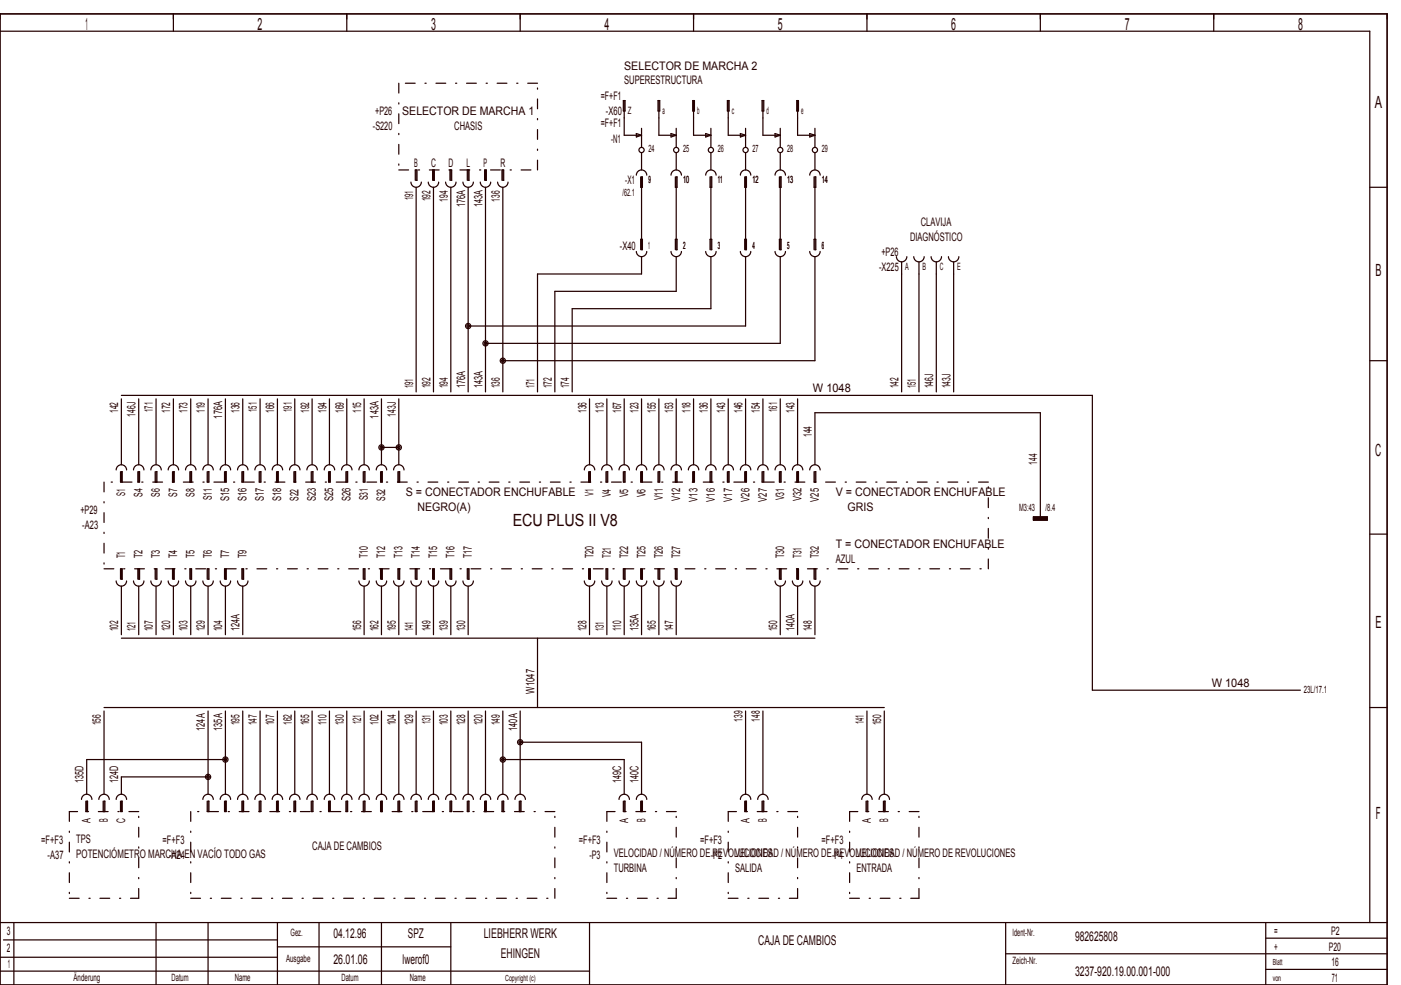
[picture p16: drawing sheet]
<svg xmlns="http://www.w3.org/2000/svg" width="404mm" height="284mm" viewBox="0 0 404 284" stroke-linecap="round" stroke-linejoin="round" font-family="sans-serif">
<defs><g id="words">
<g font-size="4.8" fill="#240000">
<text x="24.6" y="8.6">1</text>
<text x="74.3" y="8.6">2</text>
<text x="124.3" y="8.6">3</text>
<text x="174.3" y="8.6">4</text>
<text x="224.3" y="8.6">5</text>
<text x="274.3" y="8.6">6</text>
<text x="324.3" y="8.6">7</text>
<text x="374.3" y="8.6">8</text>
<text x="396.5" y="31.1">A</text>
<text x="396.7" y="79.6">B</text>
<text x="396.6" y="131.6">C</text>
<text x="147.9" y="151.6">ECU PLUS II V8</text>
<text x="396.7" y="181.1">E</text>
<text x="396.8" y="236.1">F</text>
</g>
<g font-size="3.9" fill="#240000">
<text x="96.2" y="270.3">04.12.96</text>
<text x="117.6" y="270.3">SPZ</text>
<text x="139.5" y="270.3">LIEBHERR WERK</text>
<text x="218.7" y="272.3">CAJA DE CAMBIOS</text>
<text x="310" y="271.3">982625808</text>
<text x="96.1" y="277.8">26.01.06</text>
<text x="116.1" y="277.8">lwerof0</text>
<text x="144.4" y="276.3">EHINGEN</text>
<text x="310" y="281.3">3237­920.19.00.001­000</text>
</g>
<g font-size="3.4" fill="#240000">
<text x="180" y="20.1">SELECTOR DE MARCHA 2</text>
<text x="173.2" y="28.7">=F+F1</text>
<text x="180" y="24.4">SUPERESTRUCTURA</text>
<text x="108.2" y="33.2">+P26</text>
<text x="116" y="33.1">SELECTOR DE MARCHA 1</text>
<text x="174.7" y="33.1">­X60</text>
<text x="107.5" y="37.6">­S220</text>
<text x="131" y="37.4">CHASIS</text>
<text x="173.2" y="36.7">=F+F1</text>
<text x="176.2" y="41.1">­N1</text>
<text x="119.4" y="48.1">B</text>
<text x="124.3" y="48.1">C</text>
<text x="129.4" y="48.1">D</text>
<text x="134.5" y="48.1">L</text>
<text x="139.4" y="48.1">P</text>
<text x="144.4" y="48.1">R</text>
<text x="180.3" y="53.1">­X1</text>
<text x="119.1" y="57.8" transform="rotate(-90 119.1 57.8)">191</text>
<text x="124.1" y="58" transform="rotate(-90 124.1 58)">192</text>
<text x="129.1" y="58.1" transform="rotate(-90 129.1 58.1)">194</text>
<text x="134.1" y="59.7" transform="rotate(-90 134.1 59.7)">176A</text>
<text x="139.1" y="59.7" transform="rotate(-90 139.1 59.7)">143A</text>
<text x="144.1" y="58.1" transform="rotate(-90 144.1 58.1)">136</text>
<text x="265.5" y="65.1">CLAVIJA</text>
<text x="262.4" y="69.4">DIAGNÓSTICO</text>
<text x="178.7" y="72.1">­X40</text>
<text x="254.2" y="73.7">+P26</text>
<text x="253.5" y="78.1">­X225</text>
<text x="119.1" y="112" transform="rotate(-90 119.1 112)">191</text>
<text x="124.1" y="112" transform="rotate(-90 124.1 112)">192</text>
<text x="129.1" y="112" transform="rotate(-90 129.1 112)">194</text>
<text x="134.1" y="112" transform="rotate(-90 134.1 112)">176A</text>
<text x="139.1" y="112" transform="rotate(-90 139.1 112)">143A</text>
<text x="144.1" y="112" transform="rotate(-90 144.1 112)">136</text>
<text x="154.1" y="112" transform="rotate(-90 154.1 112)">171</text>
<text x="159.1" y="112" transform="rotate(-90 159.1 112)">172</text>
<text x="164.1" y="112" transform="rotate(-90 164.1 112)">174</text>
<text x="234.4" y="113.1">W 1048</text>
<text x="259.1" y="112" transform="rotate(-90 259.1 112)">142</text>
<text x="264.1" y="112" transform="rotate(-90 264.1 112)">151</text>
<text x="269.1" y="112" transform="rotate(-90 269.1 112)">146J</text>
<text x="274.1" y="112" transform="rotate(-90 274.1 112)">143J</text>
<text x="34.1" y="119" transform="rotate(-90 34.1 119)">142</text>
<text x="44.1" y="118.8" transform="rotate(-90 44.1 118.8)">171</text>
<text x="49.1" y="119" transform="rotate(-90 49.1 119)">172</text>
<text x="54.1" y="119.1" transform="rotate(-90 54.1 119.1)">173</text>
<text x="59.1" y="119.1" transform="rotate(-90 59.1 119.1)">119</text>
<text x="69.1" y="119.1" transform="rotate(-90 69.1 119.1)">136</text>
<text x="74.1" y="118.8" transform="rotate(-90 74.1 118.8)">151</text>
<text x="79.1" y="119.1" transform="rotate(-90 79.1 119.1)">166</text>
<text x="84.1" y="118.8" transform="rotate(-90 84.1 118.8)">191</text>
<text x="89.1" y="119" transform="rotate(-90 89.1 119)">192</text>
<text x="94.1" y="119.1" transform="rotate(-90 94.1 119.1)">194</text>
<text x="99.1" y="119.1" transform="rotate(-90 99.1 119.1)">169</text>
<text x="104.1" y="119.1" transform="rotate(-90 104.1 119.1)">115</text>
<text x="169.1" y="119.1" transform="rotate(-90 169.1 119.1)">136</text>
<text x="174.1" y="119.1" transform="rotate(-90 174.1 119.1)">113</text>
<text x="179.1" y="119.1" transform="rotate(-90 179.1 119.1)">167</text>
<text x="184.1" y="119.1" transform="rotate(-90 184.1 119.1)">123</text>
<text x="189.1" y="119.1" transform="rotate(-90 189.1 119.1)">155</text>
<text x="194.1" y="119.1" transform="rotate(-90 194.1 119.1)">153</text>
<text x="199.1" y="119.1" transform="rotate(-90 199.1 119.1)">118</text>
<text x="204.1" y="119.1" transform="rotate(-90 204.1 119.1)">136</text>
<text x="209.1" y="119.1" transform="rotate(-90 209.1 119.1)">143</text>
<text x="214.1" y="119.1" transform="rotate(-90 214.1 119.1)">146</text>
<text x="219.1" y="119.1" transform="rotate(-90 219.1 119.1)">154</text>
<text x="224.1" y="118.8" transform="rotate(-90 224.1 118.8)">161</text>
<text x="229.1" y="119.1" transform="rotate(-90 229.1 119.1)">143</text>
<text x="39.1" y="120.1" transform="rotate(-90 39.1 120.1)">146J</text>
<text x="64.1" y="120.7" transform="rotate(-90 64.1 120.7)">176A</text>
<text x="109.1" y="120.7" transform="rotate(-90 109.1 120.7)">143A</text>
<text x="114.1" y="120.1" transform="rotate(-90 114.1 120.1)">143J</text>
<text x="234.1" y="126" transform="rotate(-90 234.1 126)">144</text>
<text x="299.1" y="134" transform="rotate(-90 299.1 134)">144</text>
<text x="36.1" y="143" transform="rotate(-90 36.1 143)">S1</text>
<text x="41.1" y="143.3" transform="rotate(-90 41.1 143.3)">S4</text>
<text x="46.1" y="143.3" transform="rotate(-90 46.1 143.3)">S6</text>
<text x="51.1" y="143.3" transform="rotate(-90 51.1 143.3)">S7</text>
<text x="56.1" y="143.3" transform="rotate(-90 56.1 143.3)">S8</text>
<text x="117" y="143.1">S = CONECTADOR ENCHUFABLE</text>
<text x="171.1" y="143.1" transform="rotate(-90 171.1 143.1)">V1</text>
<text x="176.1" y="143.4" transform="rotate(-90 176.1 143.4)">V4</text>
<text x="181.1" y="143.4" transform="rotate(-90 181.1 143.4)">V5</text>
<text x="186.1" y="143.4" transform="rotate(-90 186.1 143.4)">V6</text>
<text x="241" y="143.1">V = CONECTADOR ENCHUFABLE</text>
<text x="23.2" y="148.2">+P29</text>
<text x="61.1" y="144.2" transform="rotate(-90 61.1 144.2)">S11</text>
<text x="66.1" y="144.5" transform="rotate(-90 66.1 144.5)">S15</text>
<text x="71.1" y="144.5" transform="rotate(-90 71.1 144.5)">S16</text>
<text x="76.1" y="144.5" transform="rotate(-90 76.1 144.5)">S17</text>
<text x="81.1" y="144.5" transform="rotate(-90 81.1 144.5)">S18</text>
<text x="86.1" y="144.5" transform="rotate(-90 86.1 144.5)">S22</text>
<text x="91.1" y="144.5" transform="rotate(-90 91.1 144.5)">S23</text>
<text x="96.1" y="144.5" transform="rotate(-90 96.1 144.5)">S25</text>
<text x="101.1" y="144.5" transform="rotate(-90 101.1 144.5)">S26</text>
<text x="106.1" y="144.2" transform="rotate(-90 106.1 144.2)">S31</text>
<text x="111.1" y="144.5" transform="rotate(-90 111.1 144.5)">S32</text>
<text x="120.4" y="147.4">NEGRO(A)</text>
<text x="191.1" y="144.3" transform="rotate(-90 191.1 144.3)">V11</text>
<text x="196.1" y="144.5" transform="rotate(-90 196.1 144.5)">V12</text>
<text x="201.1" y="144.6" transform="rotate(-90 201.1 144.6)">V13</text>
<text x="206.1" y="144.6" transform="rotate(-90 206.1 144.6)">V16</text>
<text x="211.1" y="144.6" transform="rotate(-90 211.1 144.6)">V17</text>
<text x="216.1" y="144.6" transform="rotate(-90 216.1 144.6)">V26</text>
<text x="221.1" y="144.6" transform="rotate(-90 221.1 144.6)">V27</text>
<text x="226.1" y="144.3" transform="rotate(-90 226.1 144.3)">V31</text>
<text x="231.1" y="144.5" transform="rotate(-90 231.1 144.5)">V32</text>
<text x="236.1" y="144.6" transform="rotate(-90 236.1 144.6)">V25</text>
<text x="244.4" y="147.4">GRIS</text>
<text x="23.7" y="152.6">­A23</text>
<text x="36.1" y="161" transform="rotate(-90 36.1 161)">T1</text>
<text x="41.1" y="161" transform="rotate(-90 41.1 161)">T2</text>
<text x="46.1" y="161" transform="rotate(-90 46.1 161)">T3</text>
<text x="51.1" y="161" transform="rotate(-90 51.1 161)">T4</text>
<text x="56.1" y="161" transform="rotate(-90 56.1 161)">T5</text>
<text x="61.1" y="161" transform="rotate(-90 61.1 161)">T6</text>
<text x="66.1" y="161" transform="rotate(-90 66.1 161)">T7</text>
<text x="71.1" y="161" transform="rotate(-90 71.1 161)">T9</text>
<text x="106.1" y="161" transform="rotate(-90 106.1 161)">T10</text>
<text x="111.1" y="161" transform="rotate(-90 111.1 161)">T12</text>
<text x="116.1" y="161" transform="rotate(-90 116.1 161)">T13</text>
<text x="121.1" y="161" transform="rotate(-90 121.1 161)">T14</text>
<text x="126.1" y="161" transform="rotate(-90 126.1 161)">T15</text>
<text x="131.1" y="161" transform="rotate(-90 131.1 161)">T16</text>
<text x="136.1" y="161" transform="rotate(-90 136.1 161)">T17</text>
<text x="171.1" y="161" transform="rotate(-90 171.1 161)">T20</text>
<text x="176.1" y="161" transform="rotate(-90 176.1 161)">T21</text>
<text x="181.1" y="161" transform="rotate(-90 181.1 161)">T22</text>
<text x="186.1" y="161" transform="rotate(-90 186.1 161)">T25</text>
<text x="191.1" y="161" transform="rotate(-90 191.1 161)">T26</text>
<text x="196.1" y="161" transform="rotate(-90 196.1 161)">T27</text>
<text x="226.1" y="161" transform="rotate(-90 226.1 161)">T30</text>
<text x="231.1" y="161" transform="rotate(-90 231.1 161)">T31</text>
<text x="236.1" y="161" transform="rotate(-90 236.1 161)">T32</text>
<text x="241" y="158.1">T = CONECTADOR ENCHUFABLE</text>
<text x="241" y="162.4">AZUL</text>
<text x="34.1" y="182" transform="rotate(-90 34.1 182)">102</text>
<text x="39.1" y="182" transform="rotate(-90 39.1 182)">121</text>
<text x="44.1" y="182" transform="rotate(-90 44.1 182)">107</text>
<text x="49.1" y="182" transform="rotate(-90 49.1 182)">120</text>
<text x="54.1" y="182" transform="rotate(-90 54.1 182)">103</text>
<text x="59.1" y="182" transform="rotate(-90 59.1 182)">129</text>
<text x="64.1" y="182" transform="rotate(-90 64.1 182)">104</text>
<text x="69.1" y="182" transform="rotate(-90 69.1 182)">124A</text>
<text x="104.1" y="182" transform="rotate(-90 104.1 182)">156</text>
<text x="109.1" y="182" transform="rotate(-90 109.1 182)">162</text>
<text x="114.1" y="182" transform="rotate(-90 114.1 182)">195</text>
<text x="119.1" y="182" transform="rotate(-90 119.1 182)">141</text>
<text x="124.1" y="182" transform="rotate(-90 124.1 182)">149</text>
<text x="129.1" y="182" transform="rotate(-90 129.1 182)">139</text>
<text x="134.1" y="182" transform="rotate(-90 134.1 182)">130</text>
<text x="169.1" y="182" transform="rotate(-90 169.1 182)">128</text>
<text x="174.1" y="182" transform="rotate(-90 174.1 182)">131</text>
<text x="179.1" y="182" transform="rotate(-90 179.1 182)">110</text>
<text x="184.1" y="182" transform="rotate(-90 184.1 182)">135A</text>
<text x="189.1" y="182" transform="rotate(-90 189.1 182)">165</text>
<text x="194.1" y="182" transform="rotate(-90 194.1 182)">147</text>
<text x="224.1" y="182" transform="rotate(-90 224.1 182)">150</text>
<text x="229.1" y="182" transform="rotate(-90 229.1 182)">140A</text>
<text x="234.1" y="182" transform="rotate(-90 234.1 182)">148</text>
<text x="154.1" y="200" transform="rotate(-90 154.1 200)">W1047</text>
<text x="349.4" y="198.1">W 1048</text>
<text x="29.1" y="209.1" transform="rotate(-90 29.1 209.1)">156</text>
<text x="69.1" y="209.1" transform="rotate(-90 69.1 209.1)">195</text>
<text x="74.1" y="209.1" transform="rotate(-90 74.1 209.1)">147</text>
<text x="79.1" y="209.1" transform="rotate(-90 79.1 209.1)">107</text>
<text x="84.1" y="209" transform="rotate(-90 84.1 209)">162</text>
<text x="89.1" y="209.1" transform="rotate(-90 89.1 209.1)">165</text>
<text x="94.1" y="209.1" transform="rotate(-90 94.1 209.1)">110</text>
<text x="99.1" y="209.1" transform="rotate(-90 99.1 209.1)">130</text>
<text x="104.1" y="208.8" transform="rotate(-90 104.1 208.8)">121</text>
<text x="109.1" y="209" transform="rotate(-90 109.1 209)">102</text>
<text x="114.1" y="209.1" transform="rotate(-90 114.1 209.1)">104</text>
<text x="119.1" y="209.1" transform="rotate(-90 119.1 209.1)">129</text>
<text x="124.1" y="208.8" transform="rotate(-90 124.1 208.8)">131</text>
<text x="129.1" y="209.1" transform="rotate(-90 129.1 209.1)">103</text>
<text x="134.1" y="209.1" transform="rotate(-90 134.1 209.1)">128</text>
<text x="139.1" y="209.1" transform="rotate(-90 139.1 209.1)">120</text>
<text x="144.1" y="209.1" transform="rotate(-90 144.1 209.1)">149</text>
<text x="214.1" y="208.1" transform="rotate(-90 214.1 208.1)">139</text>
<text x="219.1" y="208.1" transform="rotate(-90 219.1 208.1)">148</text>
<text x="249.1" y="208.8" transform="rotate(-90 249.1 208.8)">141</text>
<text x="254.1" y="209.1" transform="rotate(-90 254.1 209.1)">150</text>
<text x="59.1" y="210.7" transform="rotate(-90 59.1 210.7)">124A</text>
<text x="64.1" y="210.7" transform="rotate(-90 64.1 210.7)">135A</text>
<text x="149.1" y="210.7" transform="rotate(-90 149.1 210.7)">140A</text>
<text x="24.1" y="225.7" transform="rotate(-90 24.1 225.7)">135D</text>
<text x="34.1" y="225.7" transform="rotate(-90 34.1 225.7)">124D</text>
<text x="179.1" y="225.7" transform="rotate(-90 179.1 225.7)">149C</text>
<text x="184.1" y="225.7" transform="rotate(-90 184.1 225.7)">140C</text>
<text x="26.1" y="237.3" transform="rotate(-90 26.1 237.3)">A</text>
<text x="31.1" y="237" transform="rotate(-90 31.1 237)">B</text>
<text x="36.1" y="237.2" transform="rotate(-90 36.1 237.2)">C</text>
<text x="181.1" y="237.3" transform="rotate(-90 181.1 237.3)">A</text>
<text x="186.1" y="237" transform="rotate(-90 186.1 237)">B</text>
<text x="216.1" y="237.3" transform="rotate(-90 216.1 237.3)">A</text>
<text x="221.1" y="237" transform="rotate(-90 221.1 237)">B</text>
<text x="251.1" y="237.3" transform="rotate(-90 251.1 237.3)">A</text>
<text x="256.1" y="237" transform="rotate(-90 256.1 237)">B</text>
<text x="11.9" y="243.2">=F+F3</text>
<text x="22" y="243.1">TPS</text>
<text x="46.9" y="243.2">=F+F3</text>
<text x="90" y="245.1">CAJA DE CAMBIOS</text>
<text x="166.9" y="243.2">=F+F3</text>
<text x="201.9" y="243.2">=F+F3</text>
<text x="236.9" y="243.2">=F+F3</text>
<text x="13.7" y="247.6">­A37</text>
<text x="22" y="247.4">POTENCIÓMETRO MARCHA EN VACÍO TODO GAS</text>
<text x="48.7" y="247.6">­A24</text>
<text x="169.9" y="247.6">­P3</text>
<text x="177" y="247.1">VELOCIDAD / NÚMERO DE REVOLUCIONES</text>
<text x="177" y="251.4">TURBINA</text>
<text x="205" y="247.6">­P2</text>
<text x="212" y="247.1">VELOCIDAD / NÚMERO DE REVOLUCIONES</text>
<text x="212" y="251.4">SALIDA</text>
<text x="239.9" y="247.6">­P4</text>
<text x="247" y="247.1">VELOCIDAD / NÚMERO DE REVOLUCIONES</text>
<text x="247" y="251.4">ENTRADA</text>
<text x="2" y="269.6">3</text>
<text x="367.5" y="269.6">=</text>
<text x="383.8" y="269.6">P2</text>
<text x="2" y="274.6">2</text>
<text x="367.5" y="274.1">+</text>
<text x="383.2" y="274.1">P20</text>
<text x="2.2" y="279.1">1</text>
<text x="383.9" y="278.6">16</text>
<text x="384" y="283.1">71</text>
</g>
<g font-size="2.9" fill="#240000">
<text x="181" y="32.9">Z</text>
<text x="191" y="32.9">a</text>
<text x="201" y="32.9">b</text>
<text x="211" y="32.9">c</text>
<text x="221" y="32.9">d</text>
<text x="231" y="32.9">e</text>
<text x="187" y="43.9">24</text>
<text x="197" y="43.9">25</text>
<text x="207" y="43.9">26</text>
<text x="217" y="43.9">27</text>
<text x="227" y="43.9">28</text>
<text x="237" y="43.9">29</text>
<text x="187" y="52.9">9</text>
<text x="197" y="52.9">10</text>
<text x="207" y="52.9">11</text>
<text x="217" y="52.9">12</text>
<text x="227" y="52.9">13</text>
<text x="237" y="52.9">14</text>
<text x="179.5" y="56.4">/62.1</text>
<text x="187" y="71.9">1</text>
<text x="197" y="71.9">2</text>
<text x="207" y="71.9">3</text>
<text x="217" y="71.9">4</text>
<text x="227" y="71.9">5</text>
<text x="237" y="71.9">6</text>
<text x="261" y="77.9">A</text>
<text x="266" y="77.9">B</text>
<text x="271" y="77.9">C</text>
<text x="276" y="77.9">E</text>
<text x="293.9" y="147.4">M3:43</text>
<text x="301.5" y="147.4">/8.4</text>
<text x="376" y="199.9">23L/17.1</text>
<text x="83.8" y="269.9">Gez.</text>
<text x="292" y="269.9">Ident­Nr.</text>
<text x="82.5" y="277.4">Ausgabe</text>
<text x="292" y="277.9">Zeich­Nr.</text>
<text x="21.2" y="282.9">Änderung</text>
<text x="49.5" y="282.9">Datum</text>
<text x="67.7" y="282.9">Name</text>
<text x="98.5" y="282.9">Datum</text>
<text x="118.2" y="282.9">Name</text>
</g>
<g font-size="2.4" fill="#240000">
<text x="367" y="278.3">Blatt</text>
<text x="145.7" y="282.8">Copyright (c)</text>
<text x="367" y="282.8">von</text>
</g>
</g></defs>
<g fill="none" stroke="#240000" stroke-width=".35">
<path d="M0 4h400v280h-400zM0 9h395v257M50 4v5M100 4v5M150 4v5M200 4v5M250 4v5M300 4v5M350 4v5M179.8 29h.5v3h-.5zM180 29v10h5M183.5 38.5l1.5 .5-1.5 .5z"/>
<path d="M185 37v5.5M189.8 29h.4v3h-.4zM190 29v10h5M193.5 38.5l1.5 .5-1.5 .5zM195 37v5.5M199.8 29h.5v3h-.5zM200 29v10h5M203.5 38.5l1.5 .5-1.5 .5zM205 37v5.5M209.7 29h.6v3h-.6zM210 29v10h5M213.5 38.5l1.5 .5-1.5 .5z"/>
<path d="M215 37v5.5M219.8 29h.4v3h-.4zM220 29v10h5M223.5 38.5l1.5 .5-1.5 .5zM225 37v5.5M229.7 29h.6v3h-.6zM230 29v10h5M233.5 38.5l1.5 .5-1.5 .5zM235 37v5.5M118.5 52.5a1.5 1.5 0 0 0 1.5 1.5 1.5 1.5 0 0 0 1.5-1.5M120 49v3h.2v-3h-.5v3M120 54v59"/>
<path d="M123.5 52.5a1.5 1.5 0 0 0 1.5 1.5 1.5 1.5 0 0 0 1.5-1.5M125 49v3h.3v-3h-.6v3M125 54v59M128.5 52.5a1.5 1.5 0 0 0 1.5 1.5 1.5 1.5 0 0 0 1.5-1.5M130 49v3h.2v-3h-.4v3M130 54v59M133.5 52.5a1.5 1.5 0 0 0 1.5 1.5 1.5 1.5 0 0 0 1.5-1.5M135 49v3h.2v-3h-.4v3M135 54v59M138.5 52.5a1.5 1.5 0 0 0 1.5 1.5 1.5 1.5 0 0 0 1.5-1.5M140 49v3h.3v-3h-.6v3M140 54v59"/>
<path d="M143.5 52.5a1.5 1.5 0 0 0 1.5 1.5 1.5 1.5 0 0 0 1.5-1.5M145 49v3h.3v-3h-.5v3M145 54v59M183.5 50.5a1.5 1.5 0 0 1 1.5-1.5 1.5 1.5 0 0 1 1.5 1.5M184.8 51v3h.4v-3h-.2v21h.2v-3h-.4v3M185 44v5M193.5 50.5a1.5 1.5 0 0 1 1.5-1.5 1.5 1.5 0 0 1 1.5 1.5M194.7 51v3h.6v-3h-.3v21h.3v-3h-.6v3M195 44v5M203.5 50.5a1.5 1.5 0 0 1 1.5-1.5 1.5 1.5 0 0 1 1.5 1.5M204.7 51v3h.5v-3h-.2v21h.2v-3h-.5v3M205 44v5"/>
<path d="M213.5 50.5a1.5 1.5 0 0 1 1.5-1.5 1.5 1.5 0 0 1 1.5 1.5M214.8 51v3h.4v-3h-.2v21h.2v-3h-.4v3M215 44v5M223.5 50.5a1.5 1.5 0 0 1 1.5-1.5 1.5 1.5 0 0 1 1.5 1.5M224.7 51v3h.5v-3h-.2v21h.2v-3h-.5v3M225 44v5M233.5 50.5a1.5 1.5 0 0 1 1.5-1.5 1.5 1.5 0 0 1 1.5 1.5M234.8 51v3h.5v-3h-.3v21h.3v-3h-.5v3M235 44v5M395 54h5M183.5 72.5a1.5 1.5 0 0 0 1.5 1.5 1.5 1.5 0 0 0 1.5-1.5M185 74v5h-30v34"/>
<path d="M193.5 72.5a1.5 1.5 0 0 0 1.5 1.5 1.5 1.5 0 0 0 1.5-1.5M195 74v10h-35v29M203.5 72.5a1.5 1.5 0 0 0 1.5 1.5 1.5 1.5 0 0 0 1.5-1.5M205 74v15h-40v24M213.5 72.5a1.5 1.5 0 0 0 1.5 1.5 1.5 1.5 0 0 0 1.5-1.5M215 74v20h-80M223.5 72.5a1.5 1.5 0 0 0 1.5 1.5 1.5 1.5 0 0 0 1.5-1.5M225 74v25h-85M233.5 72.5a1.5 1.5 0 0 0 1.5 1.5 1.5 1.5 0 0 0 1.5-1.5M235 74v30h-90M258.5 74a1.5 1.5 0 0 0 1.5 1.5 1.5 1.5 0 0 0 1.5-1.5M260 75.5v37.5"/>
<path d="M263.5 74a1.5 1.5 0 0 0 1.5 1.5 1.5 1.5 0 0 0 1.5-1.5M265 75.5v37.5M268.5 74a1.5 1.5 0 0 0 1.5 1.5 1.5 1.5 0 0 0 1.5-1.5M270 75.5v37.5M273.5 74a1.5 1.5 0 0 0 1.5 1.5 1.5 1.5 0 0 0 1.5-1.5M275 75.5v37.5M35 115v19M35 114h280v85h60M40 115v19M45 115v19M50 115v19M55 115v19"/>
<path d="M60 115v19M65 115v19M70 115v19M75 115v19M80 115v19M85 115v19M90 115v19M95 115v19M100 115v19M105 115v19M110 115v19M115 115v19"/>
<path d="M170 115v19M175 115v19M180 115v19M185 115v19M190 115v19M195 115v19M200 115v19M205 115v19M210 115v19M215 115v19M220 115v19M225 115v19"/>
<path d="M230 115v19M395 104h5M33.5 135.5a1.5 1.5 0 0 1 1.5-1.5 1.5 1.5 0 0 1 1.5 1.5M34.7 136v3h.6v-3h-.3v3M38.5 135.5a1.5 1.5 0 0 1 1.5-1.5 1.5 1.5 0 0 1 1.5 1.5M39.8 136v3h.5v-3h-.3v3M43.5 135.5a1.5 1.5 0 0 1 1.5-1.5 1.5 1.5 0 0 1 1.5 1.5M44.8 136v3h.4v-3h-.2v3M48.5 135.5a1.5 1.5 0 0 1 1.5-1.5 1.5 1.5 0 0 1 1.5 1.5M49.7 136v3h.5v-3h-.2v3M53.5 135.5a1.5 1.5 0 0 1 1.5-1.5 1.5 1.5 0 0 1 1.5 1.5M54.8 136v3h.5v-3h-.3v3"/>
<path d="M58.5 135.5a1.5 1.5 0 0 1 1.5-1.5 1.5 1.5 0 0 1 1.5 1.5M59.8 136v3h.4v-3h-.2v3M63.5 135.5a1.5 1.5 0 0 1 1.5-1.5 1.5 1.5 0 0 1 1.5 1.5M64.7 136v3h.5v-3h-.2v3M68.5 135.5a1.5 1.5 0 0 1 1.5-1.5 1.5 1.5 0 0 1 1.5 1.5M69.7 136v3h.6v-3h-.3v3M73.5 135.5a1.5 1.5 0 0 1 1.5-1.5 1.5 1.5 0 0 1 1.5 1.5M74.8 136v3h.5v-3h-.3v3M78.5 135.5a1.5 1.5 0 0 1 1.5-1.5 1.5 1.5 0 0 1 1.5 1.5M79.8 136v3h.4v-3h-.2v3M83.5 135.5a1.5 1.5 0 0 1 1.5-1.5 1.5 1.5 0 0 1 1.5 1.5M84.7 136v3h.5v-3h-.2v3"/>
<path d="M88.5 135.5a1.5 1.5 0 0 1 1.5-1.5 1.5 1.5 0 0 1 1.5 1.5M89.7 136v3h.6v-3h-.3v3M93.5 135.5a1.5 1.5 0 0 1 1.5-1.5 1.5 1.5 0 0 1 1.5 1.5M94.8 136v3h.4v-3h-.2v3M98.5 135.5a1.5 1.5 0 0 1 1.5-1.5 1.5 1.5 0 0 1 1.5 1.5M99.7 136v3h.5v-3h-.2v3M103.5 135.5a1.5 1.5 0 0 1 1.5-1.5 1.5 1.5 0 0 1 1.5 1.5M104.7 136v3h.6v-3h-.3v3M108.5 135.5a1.5 1.5 0 0 1 1.5-1.5 1.5 1.5 0 0 1 1.5 1.5M109.8 136v3h.5v-3h-.3v3M110 129h5M113.5 135.5a1.5 1.5 0 0 1 1.5-1.5 1.5 1.5 0 0 1 1.5 1.5"/>
<path d="M114.8 136v3h.4v-3h-.2v3M168.5 135.5a1.5 1.5 0 0 1 1.5-1.5 1.5 1.5 0 0 1 1.5 1.5M169.7 136v3h.5v-3h-.2v3M173.5 135.5a1.5 1.5 0 0 1 1.5-1.5 1.5 1.5 0 0 1 1.5 1.5M174.7 136v3h.6v-3h-.3v3M178.5 135.5a1.5 1.5 0 0 1 1.5-1.5 1.5 1.5 0 0 1 1.5 1.5M179.8 136v3h.5v-3h-.3v3M183.5 135.5a1.5 1.5 0 0 1 1.5-1.5 1.5 1.5 0 0 1 1.5 1.5M184.8 136v3h.4v-3h-.2v3M188.5 135.5a1.5 1.5 0 0 1 1.5-1.5 1.5 1.5 0 0 1 1.5 1.5M189.8 136v3h.4v-3h-.2v3M193.5 135.5a1.5 1.5 0 0 1 1.5-1.5 1.5 1.5 0 0 1 1.5 1.5"/>
<path d="M194.7 136v3h.6v-3h-.3v3M198.5 135.5a1.5 1.5 0 0 1 1.5-1.5 1.5 1.5 0 0 1 1.5 1.5M199.8 136v3h.5v-3h-.3v3M203.5 135.5a1.5 1.5 0 0 1 1.5-1.5 1.5 1.5 0 0 1 1.5 1.5M204.7 136v3h.5v-3h-.2v3M208.5 135.5a1.5 1.5 0 0 1 1.5-1.5 1.5 1.5 0 0 1 1.5 1.5M209.7 136v3h.6v-3h-.3v3M213.5 135.5a1.5 1.5 0 0 1 1.5-1.5 1.5 1.5 0 0 1 1.5 1.5M214.8 136v3h.4v-3h-.2v3M218.5 135.5a1.5 1.5 0 0 1 1.5-1.5 1.5 1.5 0 0 1 1.5 1.5M219.8 136v3h.4v-3h-.2v3M223.5 135.5a1.5 1.5 0 0 1 1.5-1.5 1.5 1.5 0 0 1 1.5 1.5"/>
<path d="M224.7 136v3h.5v-3h-.2v3M228.5 135.5a1.5 1.5 0 0 1 1.5-1.5 1.5 1.5 0 0 1 1.5 1.5M229.7 136v3h.6v-3h-.3v3M233.5 135.5a1.5 1.5 0 0 1 1.5-1.5 1.5 1.5 0 0 1 1.5 1.5M234.8 136v3h.5v-3h-.3v3M235 134v-15h65v30M298 149h4v1h-4zM298 149.9h4M298 149.8h4M298 149.7h4M298 149.6h4M298 149.5h4"/>
<path d="M298 149.4h4M298 149.3h4M298 149.2h4M298 149.1h4M395 154h5M33.5 167.5a1.5 1.5 0 0 0 1.5 1.5 1.5 1.5 0 0 0 1.5-1.5M35 164v3h.3v-3h-.6v3M35 169v14M38.5 167.5a1.5 1.5 0 0 0 1.5 1.5 1.5 1.5 0 0 0 1.5-1.5M40 164v3h.3v-3h-.5v3M40 169v14M43.5 167.5a1.5 1.5 0 0 0 1.5 1.5 1.5 1.5 0 0 0 1.5-1.5"/>
<path d="M45 164v3h.2v-3h-.4v3M45 169v14M48.5 167.5a1.5 1.5 0 0 0 1.5 1.5 1.5 1.5 0 0 0 1.5-1.5M50 164v3h.2v-3h-.5v3M50 169v14M53.5 167.5a1.5 1.5 0 0 0 1.5 1.5 1.5 1.5 0 0 0 1.5-1.5M55 164v3h.3v-3h-.5v3M55 169v14M58.5 167.5a1.5 1.5 0 0 0 1.5 1.5 1.5 1.5 0 0 0 1.5-1.5M60 164v3h.2v-3h-.4v3M60 169v14M63.5 167.5a1.5 1.5 0 0 0 1.5 1.5 1.5 1.5 0 0 0 1.5-1.5"/>
<path d="M65 164v3h.2v-3h-.5v3M65 169v14M68.5 167.5a1.5 1.5 0 0 0 1.5 1.5 1.5 1.5 0 0 0 1.5-1.5M70 164v3h.3v-3h-.6v3M70 169v14M103.5 167.5a1.5 1.5 0 0 0 1.5 1.5 1.5 1.5 0 0 0 1.5-1.5M105 164v3h.3v-3h-.6v3M105 169v14M108.5 167.5a1.5 1.5 0 0 0 1.5 1.5 1.5 1.5 0 0 0 1.5-1.5M110 164v3h.3v-3h-.5v3M110 169v14M113.5 167.5a1.5 1.5 0 0 0 1.5 1.5 1.5 1.5 0 0 0 1.5-1.5"/>
<path d="M115 164v3h.2v-3h-.4v3M115 169v14M118.5 167.5a1.5 1.5 0 0 0 1.5 1.5 1.5 1.5 0 0 0 1.5-1.5M120 164v3h.2v-3h-.5v3M120 169v14M123.5 167.5a1.5 1.5 0 0 0 1.5 1.5 1.5 1.5 0 0 0 1.5-1.5M125 164v3h.3v-3h-.6v3M125 169v14M128.5 167.5a1.5 1.5 0 0 0 1.5 1.5 1.5 1.5 0 0 0 1.5-1.5M130 164v3h.2v-3h-.4v3M130 169v14M133.5 167.5a1.5 1.5 0 0 0 1.5 1.5 1.5 1.5 0 0 0 1.5-1.5"/>
<path d="M135 164v3h.2v-3h-.4v3M135 169v14M168.5 167.5a1.5 1.5 0 0 0 1.5 1.5 1.5 1.5 0 0 0 1.5-1.5M170 164v3h.2v-3h-.5v3M170 169v14M173.5 167.5a1.5 1.5 0 0 0 1.5 1.5 1.5 1.5 0 0 0 1.5-1.5M175 164v3h.3v-3h-.6v3M175 169v14M178.5 167.5a1.5 1.5 0 0 0 1.5 1.5 1.5 1.5 0 0 0 1.5-1.5M180 164v3h.3v-3h-.5v3M180 169v14M183.5 167.5a1.5 1.5 0 0 0 1.5 1.5 1.5 1.5 0 0 0 1.5-1.5"/>
<path d="M185 164v3h.2v-3h-.4v3M185 169v14M188.5 167.5a1.5 1.5 0 0 0 1.5 1.5 1.5 1.5 0 0 0 1.5-1.5M190 164v3h.2v-3h-.4v3M190 169v14M193.5 167.5a1.5 1.5 0 0 0 1.5 1.5 1.5 1.5 0 0 0 1.5-1.5M195 164v3h.3v-3h-.6v3M195 169v14M223.5 167.5a1.5 1.5 0 0 0 1.5 1.5 1.5 1.5 0 0 0 1.5-1.5M225 164v3h.2v-3h-.5v3M225 169v14M228.5 167.5a1.5 1.5 0 0 0 1.5 1.5 1.5 1.5 0 0 0 1.5-1.5"/>
<path d="M230 164v3h.3v-3h-.6v3M230 169v14M233.5 167.5a1.5 1.5 0 0 0 1.5 1.5 1.5 1.5 0 0 0 1.5-1.5M235 164v3h.3v-3h-.5v3M235 169v14M35 184h200M155 184v20M30 205v24M30 204h225M60 205v24M65 219h-40v10M65 205v24"/>
<path d="M70 205v24M75 205v24M80 205v24M85 205v24M90 205v24M95 205v24M100 205v24M105 205v24M110 205v24M115 205v24M120 205v24M125 205v24"/>
<path d="M130 205v24M135 205v24M140 205v24M145 205v24M145 219h35v10M150 205v24M150 214h35v15M215 205v24M220 205v24M250 205v24M255 205v24M395 204h5"/>
<path d="M23.5 230.5a1.5 1.5 0 0 1 1.5-1.5 1.5 1.5 0 0 1 1.5 1.5M24.8 231v3h.4v-3h-.2v3M28.5 230.5a1.5 1.5 0 0 1 1.5-1.5 1.5 1.5 0 0 1 1.5 1.5M29.7 231v3h.5v-3h-.2v3M33.5 230.5a1.5 1.5 0 0 1 1.5-1.5 1.5 1.5 0 0 1 1.5 1.5M34.7 231v3h.6v-3h-.3v3M58.5 230.5a1.5 1.5 0 0 1 1.5-1.5 1.5 1.5 0 0 1 1.5 1.5M59.8 231v3h.4v-3h-.2v3M60 224h-25v5M63.5 230.5a1.5 1.5 0 0 1 1.5-1.5 1.5 1.5 0 0 1 1.5 1.5M64.7 231v3h.5v-3h-.2v3M68.5 230.5a1.5 1.5 0 0 1 1.5-1.5 1.5 1.5 0 0 1 1.5 1.5"/>
<path d="M69.7 231v3h.6v-3h-.3v3M73.5 230.5a1.5 1.5 0 0 1 1.5-1.5 1.5 1.5 0 0 1 1.5 1.5M74.8 231v3h.5v-3h-.3v3M78.5 230.5a1.5 1.5 0 0 1 1.5-1.5 1.5 1.5 0 0 1 1.5 1.5M79.8 231v3h.4v-3h-.2v3M83.5 230.5a1.5 1.5 0 0 1 1.5-1.5 1.5 1.5 0 0 1 1.5 1.5M84.7 231v3h.5v-3h-.2v3M88.5 230.5a1.5 1.5 0 0 1 1.5-1.5 1.5 1.5 0 0 1 1.5 1.5M89.7 231v3h.6v-3h-.3v3M93.5 230.5a1.5 1.5 0 0 1 1.5-1.5 1.5 1.5 0 0 1 1.5 1.5M94.8 231v3h.4v-3h-.2v3M98.5 230.5a1.5 1.5 0 0 1 1.5-1.5 1.5 1.5 0 0 1 1.5 1.5"/>
<path d="M99.7 231v3h.5v-3h-.2v3M103.5 230.5a1.5 1.5 0 0 1 1.5-1.5 1.5 1.5 0 0 1 1.5 1.5M104.7 231v3h.6v-3h-.3v3M108.5 230.5a1.5 1.5 0 0 1 1.5-1.5 1.5 1.5 0 0 1 1.5 1.5M109.8 231v3h.5v-3h-.3v3M113.5 230.5a1.5 1.5 0 0 1 1.5-1.5 1.5 1.5 0 0 1 1.5 1.5M114.8 231v3h.4v-3h-.2v3M118.5 230.5a1.5 1.5 0 0 1 1.5-1.5 1.5 1.5 0 0 1 1.5 1.5M119.7 231v3h.5v-3h-.2v3M123.5 230.5a1.5 1.5 0 0 1 1.5-1.5 1.5 1.5 0 0 1 1.5 1.5M124.7 231v3h.6v-3h-.3v3M128.5 230.5a1.5 1.5 0 0 1 1.5-1.5 1.5 1.5 0 0 1 1.5 1.5"/>
<path d="M129.8 231v3h.4v-3h-.2v3M133.5 230.5a1.5 1.5 0 0 1 1.5-1.5 1.5 1.5 0 0 1 1.5 1.5M134.8 231v3h.4v-3h-.2v3M138.5 230.5a1.5 1.5 0 0 1 1.5-1.5 1.5 1.5 0 0 1 1.5 1.5M139.7 231v3h.6v-3h-.3v3M143.5 230.5a1.5 1.5 0 0 1 1.5-1.5 1.5 1.5 0 0 1 1.5 1.5M144.8 231v3h.5v-3h-.3v3M148.5 230.5a1.5 1.5 0 0 1 1.5-1.5 1.5 1.5 0 0 1 1.5 1.5M149.8 231v3h.4v-3h-.2v3M178.5 230.5a1.5 1.5 0 0 1 1.5-1.5 1.5 1.5 0 0 1 1.5 1.5M179.8 231v3h.5v-3h-.3v3M183.5 230.5a1.5 1.5 0 0 1 1.5-1.5 1.5 1.5 0 0 1 1.5 1.5"/>
<path d="M184.8 231v3h.4v-3h-.2v3M213.5 230.5a1.5 1.5 0 0 1 1.5-1.5 1.5 1.5 0 0 1 1.5 1.5M214.8 231v3h.4v-3h-.2v3M218.5 230.5a1.5 1.5 0 0 1 1.5-1.5 1.5 1.5 0 0 1 1.5 1.5M219.8 231v3h.4v-3h-.2v3M248.5 230.5a1.5 1.5 0 0 1 1.5-1.5 1.5 1.5 0 0 1 1.5 1.5M249.8 231v3h.5v-3h-.3v3M253.5 230.5a1.5 1.5 0 0 1 1.5-1.5 1.5 1.5 0 0 1 1.5 1.5M254.7 231v3h.5v-3h-.2v3M0 280h170M0 276h80M0 266h400"/>
<path d="M1 271h79M4 266v18M45 266v18M60 266v18M80 266v18M80 273h50M92 266v18M110 266v18M130 266v18M170 266v18M290 266v18M290 275h110"/>
<path d="M365 266v18M365 279.5h35M365 270.5h35"/>
<circle cx="185" cy="43.2" r=".75"/>
<circle cx="195" cy="43.2" r=".75"/>
<circle cx="205" cy="43.2" r=".75"/>
<circle cx="215" cy="43.2" r=".75"/>
<circle cx="225" cy="43.2" r=".75"/>
<circle cx="235" cy="43.2" r=".75"/>
<circle cx="135" cy="94" r=".75"/>
<circle cx="135" cy="94" r=".38"/>
<circle cx="140" cy="99" r=".75"/>
<circle cx="140" cy="99" r=".38"/>
<circle cx="145" cy="104" r=".75"/>
<circle cx="145" cy="104" r=".38"/>
<circle cx="110" cy="129" r=".75"/>
<circle cx="110" cy="129" r=".38"/>
<circle cx="115" cy="129" r=".75"/>
<circle cx="115" cy="129" r=".38"/>
<circle cx="65" cy="219" r=".75"/>
<circle cx="65" cy="219" r=".38"/>
<circle cx="145" cy="219" r=".75"/>
<circle cx="145" cy="219" r=".38"/>
<circle cx="150" cy="214" r=".75"/>
<circle cx="150" cy="214" r=".38"/>
<circle cx="60" cy="224" r=".75"/>
<circle cx="60" cy="224" r=".38"/>
</g>
<g fill="none" stroke="#240000" stroke-width=".35" stroke-dasharray="2.8 2.8 .4 2.8">
<path d="M115 24v25M155 24h-40M115 49h40M155 49v-25M30 139v25M285 139h-255M30 164h255M285 164v-25M20 234v25M40 234h-20M55 234v25M160 234h-105"/>
<path d="M175 234v25M195 234h-20M210 234v25M230 234h-20M245 234v25M265 234h-20M20 259h20M40 259v-25M55 259h105M160 259v-25M175 259h20M195 259v-25"/>
<path d="M210 259h20M230 259v-25M245 259h20M265 259v-25"/>
</g>
<use href="#words"/>
</svg>
